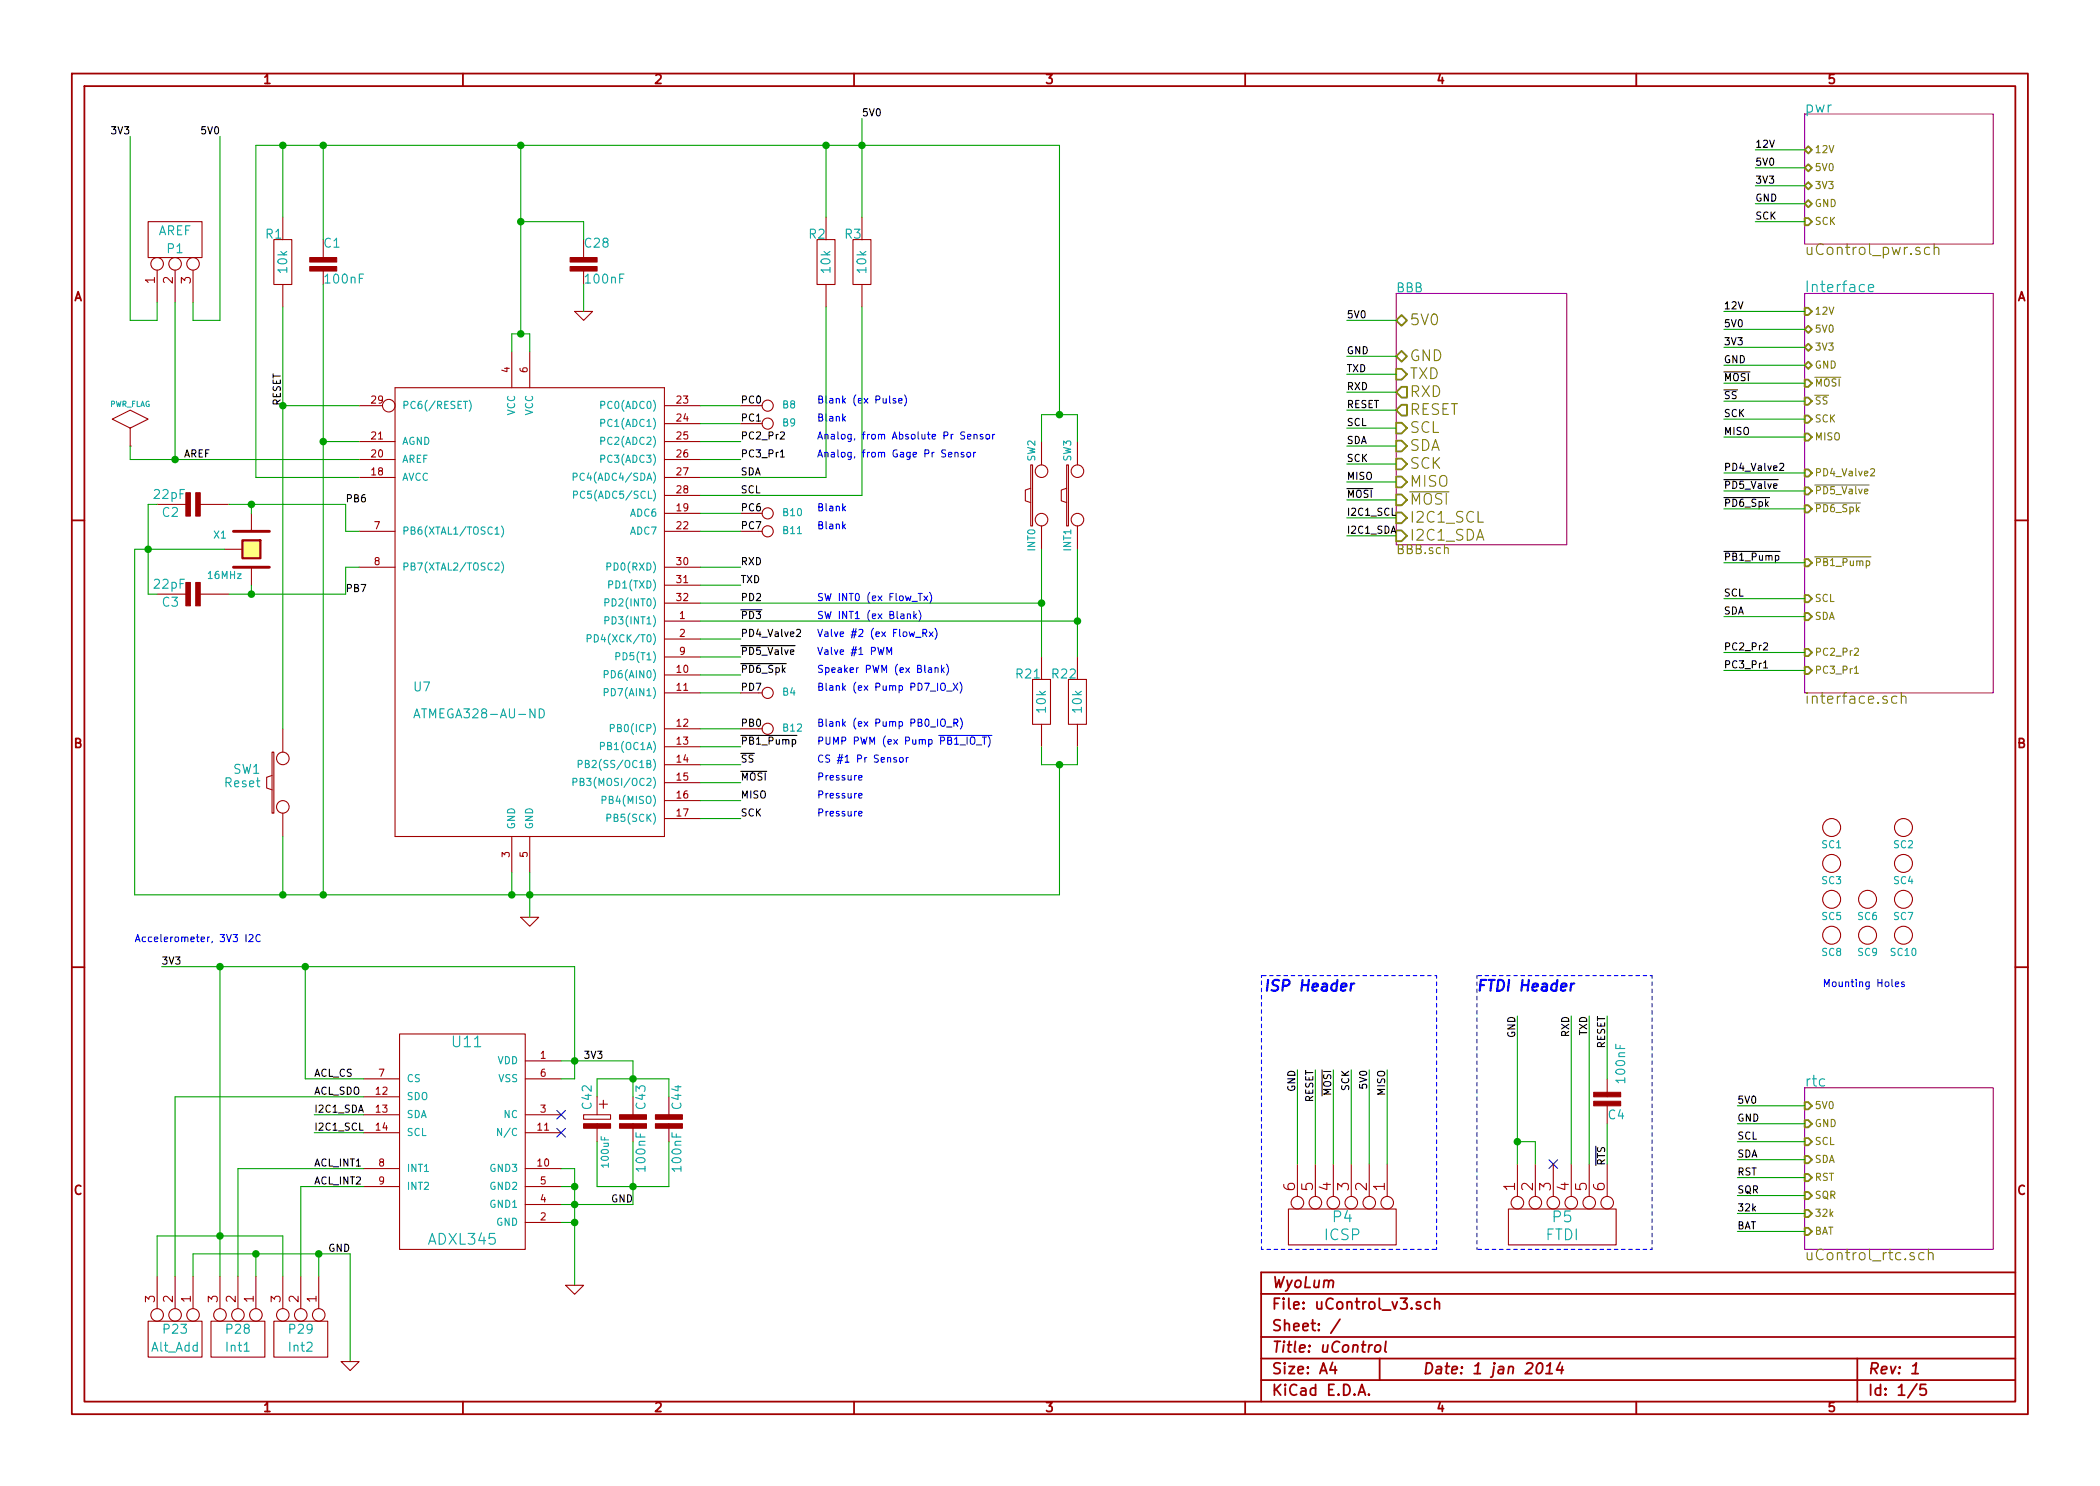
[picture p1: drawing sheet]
<svg xmlns="http://www.w3.org/2000/svg" width="297mm" height="210mm" viewBox="0 0 297 210" stroke-linecap="round" stroke-linejoin="round" font-family="sans-serif">
<defs><g id="words">
<g font-size="2.1" fill="#00a0a0">
<text x="255.3" y="16">pwr</text>
<text x="255.3" y="41.4">Interface</text>
<text x="64.1" y="148.3">U11</text>
<text x="255.3" y="153.8">rtc</text>
<text x="188.6" y="173">P4</text>
<text x="219.7" y="173">P5</text>
<text x="60.8" y="176.2">ADXL345</text>
<text x="187.4" y="175.6">ICSP</text>
<text x="218.6" y="175.6">FTDI</text>
</g>
<g font-size="2.1" fill="#808000">
<text x="255.3" y="36.2">uControl_pwr.sch</text>
<text x="199.4" y="46.1">5V0</text>
<text x="199.4" y="51.2">GND</text>
<text x="199.4" y="53.7">TXD</text>
<text x="199.4" y="58.8">RESET</text>
<text x="199.4" y="56.3">RXD</text>
<text x="199.4" y="61.3">SCL</text>
<text x="199.4" y="63.9">SDA</text>
<text x="199.4" y="66.4">SCK</text>
<text x="199.4" y="69">MISO</text>
<text x="199.4" y="71.5">MOSI</text>
<text x="199.4" y="74">I2C1_SCL</text>
<text x="199.4" y="76.6">I2C1_SDA</text>
<text x="255.3" y="99.7">interface.sch</text>
<text x="255.3" y="178.4">uControl_rtc.sch</text>
</g>
<g font-size="2.1" fill="#00f">
<text x="180.6" y="140.3">ISP Header</text>
<text x="210.4" y="140.3">FTDI Header</text>
</g>
<g font-size="2.1" fill="#a00000">
<text x="84.7" y="157">+</text>
<text x="183.3" y="168.5" transform="rotate(-90 183.3 168.5)">6</text>
<text x="185.8" y="168.5" transform="rotate(-90 185.8 168.5)">5</text>
<text x="188.3" y="168.5" transform="rotate(-90 188.3 168.5)">4</text>
<text x="190.9" y="168.5" transform="rotate(-90 190.9 168.5)">3</text>
<text x="193.4" y="168.5" transform="rotate(-90 193.4 168.5)">2</text>
<text x="196" y="168.5" transform="rotate(-90 196 168.5)">1</text>
<text x="214.4" y="168.5" transform="rotate(-90 214.4 168.5)">1</text>
<text x="216.9" y="168.5" transform="rotate(-90 216.9 168.5)">2</text>
<text x="219.5" y="168.5" transform="rotate(-90 219.5 168.5)">3</text>
<text x="222" y="168.5" transform="rotate(-90 222 168.5)">4</text>
<text x="224.5" y="168.5" transform="rotate(-90 224.5 168.5)">5</text>
<text x="227.1" y="168.5" transform="rotate(-90 227.1 168.5)">6</text>
<text x="179.9" y="185.4">File: uControl_v3.sch</text>
<text x="179.9" y="182.3">WyoLum</text>
<text x="179.9" y="191.5">Title: uControl</text>
<text x="179.9" y="188.4">Sheet: /</text>
<text x="179.9" y="197.6">KiCad E.D.A.</text>
<text x="179.9" y="194.5">Size: A4</text>
<text x="201.2" y="194.5">Date: 1 jan 2014</text>
<text x="264.2" y="194.5">Rev: 1</text>
<text x="264.2" y="197.6">Id: 1/5</text>
</g>
<g font-size="1.8" fill="#a00000">
<text x="37.3" y="11.9">1</text>
<text x="92.7" y="11.9">2</text>
<text x="148" y="11.9">3</text>
<text x="203.3" y="11.9">4</text>
<text x="258.6" y="11.9">5</text>
<text x="22" y="40.1" transform="rotate(-90 22 40.1)">1</text>
<text x="24.5" y="40.1" transform="rotate(-90 24.5 40.1)">2</text>
<text x="27.1" y="40.1" transform="rotate(-90 27.1 40.1)">3</text>
<text x="10.4" y="42.7">A</text>
<text x="285.3" y="42.7">A</text>
<text x="10.4" y="105.9">B</text>
<text x="285.3" y="105.9">B</text>
<text x="10.4" y="169.1">C</text>
<text x="285.3" y="169.1">C</text>
<text x="22" y="184.2" transform="rotate(-90 22 184.2)">3</text>
<text x="24.5" y="184.2" transform="rotate(-90 24.5 184.2)">2</text>
<text x="27.1" y="184.2" transform="rotate(-90 27.1 184.2)">1</text>
<text x="30.9" y="184.2" transform="rotate(-90 30.9 184.2)">3</text>
<text x="33.4" y="184.2" transform="rotate(-90 33.4 184.2)">2</text>
<text x="35.9" y="184.2" transform="rotate(-90 35.9 184.2)">1</text>
<text x="39.8" y="184.2" transform="rotate(-90 39.8 184.2)">3</text>
<text x="42.3" y="184.2" transform="rotate(-90 42.3 184.2)">2</text>
<text x="44.8" y="184.2" transform="rotate(-90 44.8 184.2)">1</text>
<text x="37.3" y="199.8">1</text>
<text x="92.7" y="199.8">2</text>
<text x="148" y="199.8">3</text>
<text x="203.3" y="199.8">4</text>
<text x="258.6" y="199.8">5</text>
</g>
<g font-size="1.8" fill="#00a0a0">
<text x="22.3" y="33.3">AREF</text>
<text x="23.7" y="35.9">P1</text>
<text x="37.6" y="33.8">R1</text>
<text x="45.8" y="35.1">C1</text>
<text x="82.8" y="35.1">C28</text>
<text x="114.5" y="33.8">R2</text>
<text x="119.5" y="33.8">R3</text>
<text x="40.7" y="38.6" transform="rotate(-90 40.7 38.6)">10k</text>
<text x="46.1" y="40.2">100nF</text>
<text x="83" y="40.2">100nF</text>
<text x="117.5" y="38.6" transform="rotate(-90 117.5 38.6)">10k</text>
<text x="122.6" y="38.6" transform="rotate(-90 122.6 38.6)">10k</text>
<text x="197.5" y="41.4">BBB</text>
<text x="21.9" y="70.7">22pF</text>
<text x="23" y="73.2">C2</text>
<text x="21.9" y="83.4">22pF</text>
<text x="23" y="85.9">C3</text>
<text x="58.6" y="97.9">U7</text>
<text x="59.4" y="101.7">ATMEGA328-AU-ND</text>
<text x="143.8" y="96.1">R21</text>
<text x="148" y="100.8" transform="rotate(-90 148 100.8)">10k</text>
<text x="148.9" y="96.1">R22</text>
<text x="153.1" y="100.8" transform="rotate(-90 153.1 100.8)">10k</text>
<text x="31.9" y="111.4">Reset</text>
<text x="33" y="109.5">SW1</text>
<text x="229.9" y="153.1" transform="rotate(-90 229.9 153.1)">100nF</text>
<text x="83.7" y="156.9" transform="rotate(-90 83.7 156.9)">C42</text>
<text x="91.4" y="156.9" transform="rotate(-90 91.4 156.9)">C43</text>
<text x="96.4" y="156.9" transform="rotate(-90 96.4 156.9)">C44</text>
<text x="227.5" y="158.4">C4</text>
<text x="91.4" y="165.6" transform="rotate(-90 91.4 165.6)">100nF</text>
<text x="96.4" y="165.6" transform="rotate(-90 96.4 165.6)">100nF</text>
<text x="21.4" y="191.3">Alt_Add</text>
<text x="23.2" y="188.8">P23</text>
<text x="32.1" y="188.8">P28</text>
<text x="32.1" y="191.3">Int1</text>
<text x="41" y="188.8">P29</text>
<text x="41" y="191.3">Int2</text>
</g>
<text font-size="1.8" fill="#808000" x="197.5" y="78.5">BBB.sch</text>
<g font-size="1.4">
<text x="121.9" y="16.5">5V0</text>
<text x="15.9" y="19">3V3</text>
<text x="28.6" y="19">5V0</text>
<text x="248.3" y="20.9">12V</text>
<text x="248.3" y="23.5">5V0</text>
<text x="248.3" y="28.6">GND</text>
<text x="248.3" y="26">3V3</text>
<text x="248.3" y="31.1">SCK</text>
<text x="190.5" y="45.1">5V0</text>
<text x="243.8" y="43.8">12V</text>
<text x="243.8" y="46.3">5V0</text>
<text x="190.5" y="52.7">TXD</text>
<text x="190.5" y="50.2">GND</text>
<text x="243.8" y="48.9">3V3</text>
<text x="243.8" y="54">MOSI</text>
<text x="243.8" y="51.4">GND</text>
<text x="39.8" y="57.4" transform="rotate(-90 39.8 57.4)">RESET</text>
<text x="104.8" y="59.7">PC1</text>
<text x="190.5" y="57.8">RESET</text>
<text x="190.5" y="55.2">RXD</text>
<text x="243.8" y="56.5">SS</text>
<text x="243.8" y="59">SCK</text>
<text x="26" y="64.8">AREF</text>
<text x="104.8" y="62.2">PC2_Pr2</text>
<text x="104.8" y="64.8">PC3_Pr1</text>
<text x="190.5" y="62.9">SDA</text>
<text x="190.5" y="65.4">SCK</text>
<text x="190.5" y="60.3">SCL</text>
<text x="243.8" y="61.6">MISO</text>
<text x="48.9" y="71.1">PB6</text>
<text x="104.8" y="67.3">SDA</text>
<text x="104.8" y="69.8">SCL</text>
<text x="190.5" y="67.9">MISO</text>
<text x="190.5" y="70.5">MOSI</text>
<text x="243.8" y="71.7">PD6_Spk</text>
<text x="243.8" y="66.7">PD4_Valve2</text>
<text x="243.8" y="69.2">PD5_Valve</text>
<text x="104.8" y="72.4">PC6</text>
<text x="104.8" y="74.9">PC7</text>
<text x="190.5" y="73">I2C1_SCL</text>
<text x="190.5" y="75.6">I2C1_SDA</text>
<text x="48.9" y="83.8">PB7</text>
<text x="104.8" y="80">RXD</text>
<text x="104.8" y="82.5">TXD</text>
<text x="243.8" y="79.4">PB1_Pump</text>
<text x="104.8" y="87.6">PD3</text>
<text x="104.8" y="85.1">PD2</text>
<text x="243.8" y="87">SDA</text>
<text x="243.8" y="84.4">SCL</text>
<text x="104.8" y="92.7">PD5_Valve</text>
<text x="104.8" y="95.2">PD6_Spk</text>
<text x="104.8" y="90.2">PD4_Valve2</text>
<text x="243.8" y="92.1">PC2_Pr2</text>
<text x="243.8" y="94.6">PC3_Pr1</text>
<text x="104.8" y="105.4">PB1_Pump</text>
<text x="104.8" y="107.9">SS</text>
<text x="104.8" y="110.5">MOSI</text>
<text x="104.8" y="113">MISO</text>
<text x="104.8" y="115.6">SCK</text>
<text x="22.9" y="136.5">3V3</text>
<text x="82.5" y="149.9">3V3</text>
<text x="214.4" y="146.9" transform="rotate(-90 214.4 146.9)">GND</text>
<text x="222" y="146.8" transform="rotate(-90 222 146.8)">RXD</text>
<text x="224.5" y="146.6" transform="rotate(-90 224.5 146.6)">TXD</text>
<text x="227.1" y="148.5" transform="rotate(-90 227.1 148.5)">RESET</text>
<text x="44.4" y="154.9">ACL_SDO</text>
<text x="44.4" y="152.4">ACL_CS</text>
<text x="183.3" y="154.5" transform="rotate(-90 183.3 154.5)">GND</text>
<text x="188.3" y="155" transform="rotate(-90 188.3 155)">MOSI</text>
<text x="190.9" y="154.4" transform="rotate(-90 190.9 154.4)">SCK</text>
<text x="193.4" y="153.9" transform="rotate(-90 193.4 153.9)">5V0</text>
<text x="196" y="155" transform="rotate(-90 196 155)">MISO</text>
<text x="44.4" y="160">I2C1_SCL</text>
<text x="44.4" y="157.5">I2C1_SDA</text>
<text x="185.8" y="156.1" transform="rotate(-90 185.8 156.1)">RESET</text>
<text x="245.7" y="158.7">GND</text>
<text x="245.7" y="161.3">SCL</text>
<text x="245.7" y="156.2">5V0</text>
<text x="44.4" y="165.1">ACL_INT1</text>
<text x="44.4" y="167.6">ACL_INT2</text>
<text x="227.1" y="165" transform="rotate(-90 227.1 165)">RTS</text>
<text x="245.7" y="166.4">RST</text>
<text x="245.7" y="163.8">SDA</text>
<text x="86.4" y="170.2">GND</text>
<text x="245.7" y="174">BAT</text>
<text x="245.7" y="171.4">32k</text>
<text x="245.7" y="168.9">SQR</text>
<text x="46.4" y="177.2">GND</text>
</g>
<g font-size="1.4" fill="#808000">
<text x="256.7" y="21.7">12V</text>
<text x="256.7" y="29.3">GND</text>
<text x="256.7" y="26.8">3V3</text>
<text x="256.7" y="24.3">5V0</text>
<text x="256.7" y="31.9">SCK</text>
<text x="256.7" y="44.6">12V</text>
<text x="256.7" y="47.1">5V0</text>
<text x="256.7" y="52.2">GND</text>
<text x="256.7" y="49.7">3V3</text>
<text x="256.7" y="59.8">SCK</text>
<text x="256.7" y="54.7">MOSI</text>
<text x="256.7" y="57.3">SS</text>
<text x="256.7" y="62.4">MISO</text>
<text x="256.7" y="70">PD5_Valve</text>
<text x="256.7" y="67.4">PD4_Valve2</text>
<text x="256.7" y="72.5">PD6_Spk</text>
<text x="256.7" y="80.1">PB1_Pump</text>
<text x="256.7" y="85.2">SCL</text>
<text x="256.7" y="87.8">SDA</text>
<text x="256.7" y="95.4">PC3_Pr1</text>
<text x="256.7" y="92.8">PC2_Pr2</text>
<text x="256.7" y="159.5">GND</text>
<text x="256.7" y="157">5V0</text>
<text x="256.7" y="164.6">SDA</text>
<text x="256.7" y="162">SCL</text>
<text x="256.7" y="167.1">RST</text>
<text x="256.7" y="172.2">32k</text>
<text x="256.7" y="169.7">SQR</text>
<text x="256.7" y="174.7">BAT</text>
</g>
<g font-size="1.4" fill="#a00000">
<text x="72.1" y="52.7" transform="rotate(-90 72.1 52.7)">4</text>
<text x="74.7" y="52.7" transform="rotate(-90 74.7 52.7)">6</text>
<text x="52.6" y="57.1">29</text>
<text x="95.7" y="57.1">23</text>
<text x="95.7" y="59.7">24</text>
<text x="104.8" y="57.1">PC0</text>
<text x="52.6" y="64.8">20</text>
<text x="52.6" y="62.2">21</text>
<text x="95.7" y="62.2">25</text>
<text x="95.7" y="64.8">26</text>
<text x="52.6" y="67.3">18</text>
<text x="95.7" y="67.3">27</text>
<text x="95.7" y="69.8">28</text>
<text x="53" y="74.9">7</text>
<text x="95.7" y="74.9">22</text>
<text x="95.7" y="72.4">19</text>
<text x="53" y="80">8</text>
<text x="95.7" y="80">30</text>
<text x="95.7" y="82.5">31</text>
<text x="95.7" y="85.1">32</text>
<text x="96.1" y="87.6">1</text>
<text x="95.7" y="95.2">10</text>
<text x="96.1" y="90.2">2</text>
<text x="96.1" y="92.7">9</text>
<text x="95.7" y="97.8">11</text>
<text x="104.8" y="97.8">PD7</text>
<text x="95.7" y="102.9">12</text>
<text x="95.7" y="105.4">13</text>
<text x="95.7" y="107.9">14</text>
<text x="104.8" y="102.9">PB0</text>
<text x="95.7" y="110.5">15</text>
<text x="95.7" y="113">16</text>
<text x="95.7" y="115.6">17</text>
<text x="72.1" y="121.3" transform="rotate(-90 72.1 121.3)">3</text>
<text x="74.7" y="121.3" transform="rotate(-90 74.7 121.3)">5</text>
<text x="76.5" y="149.9">1</text>
<text x="53.2" y="154.9">12</text>
<text x="53.6" y="152.4">7</text>
<text x="76.5" y="152.4">6</text>
<text x="53.2" y="157.5">13</text>
<text x="53.2" y="160">14</text>
<text x="76" y="160">11</text>
<text x="76.5" y="157.5">3</text>
<text x="53.6" y="165.1">8</text>
<text x="53.6" y="167.6">9</text>
<text x="76" y="165.1">10</text>
<text x="76.5" y="167.6">5</text>
<text x="76.5" y="172.7">2</text>
<text x="76.5" y="170.2">4</text>
</g>
<g font-size="1.4" fill="#00a0a0">
<text x="56.9" y="57.9">PC6(/RESET)</text>
<text x="72.9" y="58.9" transform="rotate(-90 72.9 58.9)">VCC</text>
<text x="75.4" y="58.9" transform="rotate(-90 75.4 58.9)">VCC</text>
<text x="85.4" y="57.9">PC0(ADC0)</text>
<text x="110.7" y="57.8">B8</text>
<text x="56.9" y="65.5">AREF</text>
<text x="56.9" y="63">AGND</text>
<text x="85.4" y="60.4">PC1(ADC1)</text>
<text x="85.4" y="63">PC2(ADC2)</text>
<text x="85.4" y="65.5">PC3(ADC3)</text>
<text x="110.7" y="60.4">B9</text>
<text x="146.5" y="65.3" transform="rotate(-90 146.5 65.3)">SW2</text>
<text x="151.6" y="65.3" transform="rotate(-90 151.6 65.3)">SW3</text>
<text x="56.9" y="68.1">AVCC</text>
<text x="82" y="68.1">PC4(ADC4/SDA)</text>
<text x="82.2" y="70.6">PC5(ADC5/SCL)</text>
<text x="30.3" y="76.2">X1</text>
<text x="56.9" y="75.7">PB6(XTAL1/TOSC1)</text>
<text x="89.1" y="75.7">ADC7</text>
<text x="89.1" y="73.1">ADC6</text>
<text x="110.8" y="73.1">B10</text>
<text x="110.8" y="75.6">B11</text>
<text x="146.5" y="77.9" transform="rotate(-90 146.5 77.9)">INT0</text>
<text x="151.6" y="77.9" transform="rotate(-90 151.6 77.9)">INT1</text>
<text x="29.5" y="82">16MHz</text>
<text x="56.9" y="80.8">PB7(XTAL2/TOSC2)</text>
<text x="86.3" y="80.8">PD0(RXD)</text>
<text x="86.4" y="83.3">PD1(TXD)</text>
<text x="86.2" y="88.4">PD3(INT1)</text>
<text x="86.2" y="85.8">PD2(INT0)</text>
<text x="84.2" y="90.9">PD4(XCK/T0)</text>
<text x="87.6" y="93.5">PD5(T1)</text>
<text x="86.1" y="96">PD6(AIN0)</text>
<text x="86.1" y="98.5">PD7(AIN1)</text>
<text x="110.7" y="98.5">B4</text>
<text x="85.3" y="106.2">PB1(OC1A)</text>
<text x="86.9" y="103.6">PB0(ICP)</text>
<text x="110.8" y="103.6">B12</text>
<text x="82.3" y="111.2">PB3(MOSI/OC2)</text>
<text x="83.1" y="108.7">PB2(SS/OC1B)</text>
<text x="85.6" y="113.8">PB4(MISO)</text>
<text x="72.9" y="117.3" transform="rotate(-90 72.9 117.3)">GND</text>
<text x="75.4" y="117.3" transform="rotate(-90 75.4 117.3)">GND</text>
<text x="86.3" y="116.3">PB5(SCK)</text>
<text x="257.7" y="120.1">SC1</text>
<text x="257.7" y="125.1">SC3</text>
<text x="267.9" y="120.1">SC2</text>
<text x="267.9" y="125.1">SC4</text>
<text x="257.7" y="130.2">SC5</text>
<text x="262.8" y="130.2">SC6</text>
<text x="267.9" y="130.2">SC7</text>
<text x="257.7" y="135.3">SC8</text>
<text x="262.8" y="135.3">SC9</text>
<text x="267.5" y="135.3">SC10</text>
<text x="57.5" y="153.2">CS</text>
<text x="57.5" y="155.7">SDO</text>
<text x="70.3" y="150.6">VDD</text>
<text x="70.5" y="153.2">VSS</text>
<text x="57.5" y="158.2">SDA</text>
<text x="57.5" y="160.8">SCL</text>
<text x="70.8" y="160.8">N/C</text>
<text x="71.2" y="158.2">NC</text>
<text x="57.5" y="165.9">INT1</text>
<text x="69.3" y="165.9">GND3</text>
<text x="86.2" y="165" transform="rotate(-90 86.2 165)">100uF</text>
<text x="57.5" y="168.4">INT2</text>
<text x="69.3" y="170.9">GND1</text>
<text x="69.3" y="168.4">GND2</text>
<text x="70.1" y="173.5">GND</text>
</g>
<g font-size="1.4" fill="#00f">
<text x="115.6" y="57.1">Blank (ex Pulse)</text>
<text x="115.6" y="59.7">Blank</text>
<text x="115.6" y="62.2">Analog, from Absolute Pr Sensor</text>
<text x="115.6" y="64.8">Analog, from Gage Pr Sensor</text>
<text x="115.6" y="72.4">Blank</text>
<text x="115.6" y="74.9">Blank</text>
<text x="115.6" y="87.6">SW INT1 (ex Blank)</text>
<text x="115.6" y="85.1">SW INT0 (ex Flow_Tx)</text>
<text x="115.6" y="95.2">Speaker PWM (ex Blank)</text>
<text x="115.6" y="92.7">Valve #1 PWM</text>
<text x="115.6" y="90.2">Valve #2 (ex Flow_Rx)</text>
<text x="115.6" y="97.8">Blank (ex Pump PD7_IO_X)</text>
<text x="115.6" y="107.9">CS #1 Pr Sensor</text>
<text x="115.6" y="105.4">PUMP PWM (ex Pump PB1_IO_T)</text>
<text x="115.6" y="102.9">Blank (ex Pump PB0_IO_R)</text>
<text x="115.6" y="113">Pressure</text>
<text x="115.6" y="110.5">Pressure</text>
<text x="115.6" y="115.6">Pressure</text>
<text x="19" y="133.3">Accelerometer, 3V3 I2C</text>
<text x="257.8" y="139.7">Mounting Holes</text>
</g>
<text font-size="1.1" fill="#00a0a0" x="15.4" y="57.6">PWR_FLAG</text>
</g></defs>
<g fill="none" stroke="#a00000" stroke-width=".25">
<path d="M10.2 10.4h276.6v189.7h-276.6zM11.9 12.2h273.2v186.1h-273.2zM65.5 10.4v1.8M120.8 10.4v1.8M176.1 10.4v1.8M231.4 10.4v1.8M10.2 73.6h1.7M285.1 73.6h1.7M10.2 136.8h1.7M285.1 136.8h1.7M65.5 198.3v1.8M120.8 198.3v1.8"/>
<path d="M176.1 198.3v1.8M178.4 183.1h106.7M178.4 189.2h106.7M178.4 195.3h106.7M178.4 192.2h106.7M188.5 192.8l-.4 1h1M188.8 193.3v1.1M189.5 186.7l-1.3 1.9M192.1 197.4l.5-1.5 .5 1.5M192.3 197h.7M193.6 197.3h.1l-.1 .1-.1-.1h.1v.1M194.1 190.3l-.3 .1-.2 .2"/>
<path d="M194.7 190.4a.38 .38 0 0 1 .6 .2l-.2 .6a.41 .41 0 0 1-.7-.2l.1-.4zM195.1 192.2v3.1M196 189.8l-.1 1.3 .2 .2M200.9 184.3l-.3-.1-.3 .2 .1 .2 .5 .2 .1 .1-.1 .2-.1 .1-.5-.1M202.3 184.3a.48 .48 0 0 0-.6 0l-.1 .6a.48 .48 0 0 0 .7 .2M202.9 184.3a.38 .38 0 0 1 .7 .1v.8M202.9 183.7v1.5M217.6 193a.35 .35 0 0 1 .3-.2 .35 .35 0 0 1 .3 .3 .87 .87 0 0 1-.6 1.3l-.2-.1a1.14 1.14 0 0 1 .2-1.3zM218.7 194.4h.9M218.8 193.3l.5-.5-.2 1.6M220.7 192.8l-.5 1h.9M221 193.3l-.1 1.1"/>
<path d="M231.4 198.3v1.8M262.7 192.2v6.1M270.4 194.4h.9M270.6 193.3l.5-.5-.2 1.6M271.1 195.8l-1.3 2M272.4 195.9h-.7l-.1 .7 .2-.1h.5l.2 .3-.1 .5a.62 .62 0 0 1-.8 0M285.1 180h-106.7v18.3"/>
</g>
<g fill="none" stroke="#a00000" stroke-width=".15">
<path d="M21 31.4h7.6v5h-7.6zM22.2 38.2v4.6M24.8 38.2v4.6M27.3 38.2v4.6M38.7 33.9h2.6v6.4h-2.6zM40 30.7v3.2M45.7 33.9v2.5M45.7 37.7v2.6M82.5 33.9v2.5M82.5 37.7v2.6M115.6 33.9h2.5v6.4h-2.5zM116.8 30.7v3.2"/>
<path d="M120.6 33.9h2.6v6.4h-2.6zM121.9 30.7v3.2M15.9 59.3l2.5-1.3 2.6 1.3-2.6 1.3zM40 40.3v3.1M50.8 57.4h3.3M55.9 54.9h38.1v63.5h-38.1zM72.4 49.8v5.1M74.9 49.8v5.1M81.3 44.1h2.5l-1.3 1.2zM94 57.4h5.1M94 59.9h5.1M104.8 57.4h2.5"/>
<path d="M104.8 59.9h3M116.8 40.3v3.1M121.9 40.3v3.1M18.4 63.1h.1M18.4 60.6v2.5M22.2 71.4h4.3M28.1 71.4h4.3M31.7 77.7h2.6M35.6 72.6v2.6M50.8 75.2h5.1M50.8 65h5.1M50.8 62.5h5.1"/>
<path d="M50.8 67.6h5.1M94 75.2h5.1M94 65h5.1M94 62.5h5.1M94 67.6h5.1M94 70.1h5.1M94 72.6h5.1M104.8 75.2h2.5M104.8 72.6h2.5M145.8 65.8h.2v8.6h-.2zM145.8 69.1l-.8 .2v1.6l.8 .2M147.3 62.5v3.3"/>
<path d="M147.3 74.4v3.3M150.9 65.8h.2v8.6h-.2zM150.9 69.1l-.8 .2v1.6l.8 .2M152.4 62.5v3.3M152.4 74.4v3.3M22.2 84.1h4.3M28.1 84.1h4.3M35.6 80.3v2.5M50.8 80.3h5.1M94 87.9h5.1M94 90.4h5.1M94 80.3h5.1"/>
<path d="M94 93h5.1M94 95.5h5.1M94 98h5.1M94 82.8h5.1M94 85.3h5.1M104.8 98h2.5M146 96.1h2.6v6.4h-2.6zM147.3 93v3.1M151.1 96.1h2.6v6.4h-2.6zM152.4 93v3.1M38.5 106.4h.2v8.7h-.2zM38.5 109.7l-.8 .3v1.5l.8 .3"/>
<path d="M40 103.1v3.3M40 115.1v3.3M72.4 118.4v5M74.9 118.4v5M94 103.1h5.1M94 105.7h5.1M94 108.2h5.1M94 110.7h5.1M94 113.3h5.1M94 115.8h5.1M104.8 103.1h2.5M147.3 102.5v3.2"/>
<path d="M152.4 102.5v3.2M73.7 129.8h2.5l-1.3 1.3zM51.4 157.7h5.1M51.4 152.6h5.1M51.4 155.2h5.1M56.5 146.3h17.8v30.5h-17.8zM74.3 150.1h5.1M74.3 157.7h5.1M74.3 152.6h5.1M82.5 157.7h3.9v.7h-3.9zM84.5 155.2v2.5M84.5 159v2.5"/>
<path d="M85.1 159.6h.1M89.5 155.2v2.5M89.5 159v2.5M94.6 155.2v2.5M94.6 159v2.5M227.3 152.6v2.6M227.3 156.5v2.5M51.4 167.9h5.1M51.4 165.3h5.1M51.4 160.3h5.1M74.3 173h5.1M74.3 170.4h5.1"/>
<path d="M74.3 167.9h5.1M74.3 165.3h5.1M74.3 160.3h5.1M182.2 171.1h15.3v5h-15.3zM183.5 164.7v4.6M186.1 164.7v4.6M188.6 164.7v4.6M191.1 164.7v4.6M193.7 164.7v4.6M196.2 164.7v4.6M213.4 171.1h15.2v5h-15.2zM214.6 164.7v4.6"/>
<path d="M217.2 164.7v4.6M219.7 164.7v4.6M222.2 164.7v4.6M224.8 164.7v4.6M227.3 164.7v4.6M21 186.9h7.6v5.1h-7.6zM22.2 180.6v4.6M24.8 180.6v4.6M27.3 180.6v4.6M29.8 186.9h7.7v5.1h-7.7zM31.1 180.6v4.6M33.7 180.6v4.6"/>
<path d="M36.2 180.6v4.6M38.7 186.9h7.7v5.1h-7.7zM40 180.6v4.6M42.5 180.6v4.6M45.1 180.6v4.6M48.3 192.7h2.5l-1.3 1.2zM80 181.9h2.5l-1.2 1.2z"/>
<circle cx="22.2" cy="37.3" r=".89"/>
<circle cx="24.8" cy="37.3" r=".89"/>
<circle cx="27.3" cy="37.3" r=".89"/>
<circle cx="55" cy="57.4" r=".89"/>
<circle cx="108.6" cy="57.4" r=".79"/>
<circle cx="108.6" cy="59.9" r=".79"/>
<circle cx="108.6" cy="72.6" r=".79"/>
<circle cx="108.6" cy="75.2" r=".79"/>
<circle cx="147.3" cy="73.5" r=".89"/>
<circle cx="147.3" cy="66.7" r=".89"/>
<circle cx="152.4" cy="73.5" r=".89"/>
<circle cx="152.4" cy="66.7" r=".89"/>
<circle cx="108.6" cy="98" r=".79"/>
<circle cx="40" cy="107.3" r=".89"/>
<circle cx="40" cy="114.2" r=".89"/>
<circle cx="108.6" cy="103.1" r=".79"/>
<circle cx="259.1" cy="117.1" r="1.27"/>
<circle cx="269.2" cy="117.1" r="1.27"/>
<circle cx="259.1" cy="122.2" r="1.27"/>
<circle cx="259.1" cy="127.2" r="1.27"/>
<circle cx="259.1" cy="132.3" r="1.27"/>
<circle cx="264.2" cy="127.2" r="1.27"/>
<circle cx="264.2" cy="132.3" r="1.27"/>
<circle cx="269.2" cy="122.2" r="1.27"/>
<circle cx="269.2" cy="127.2" r="1.27"/>
<circle cx="269.2" cy="132.3" r="1.27"/>
<circle cx="183.5" cy="170.2" r=".89"/>
<circle cx="186.1" cy="170.2" r=".89"/>
<circle cx="188.6" cy="170.2" r=".89"/>
<circle cx="191.1" cy="170.2" r=".89"/>
<circle cx="193.7" cy="170.2" r=".89"/>
<circle cx="196.2" cy="170.2" r=".89"/>
<circle cx="214.6" cy="170.2" r=".89"/>
<circle cx="217.2" cy="170.2" r=".89"/>
<circle cx="219.7" cy="170.2" r=".89"/>
<circle cx="222.2" cy="170.2" r=".89"/>
<circle cx="224.8" cy="170.2" r=".89"/>
<circle cx="227.3" cy="170.2" r=".89"/>
<circle cx="22.2" cy="186" r=".89"/>
<circle cx="24.8" cy="186" r=".89"/>
<circle cx="27.3" cy="186" r=".89"/>
<circle cx="31.1" cy="186" r=".89"/>
<circle cx="33.7" cy="186" r=".89"/>
<circle cx="36.2" cy="186" r=".89"/>
<circle cx="40" cy="186" r=".89"/>
<circle cx="42.5" cy="186" r=".89"/>
<circle cx="45.1" cy="186" r=".89"/>
</g>
<path d="M33 75.2h5.1M33 80.3h5.1" fill="none" stroke="#a00000" stroke-width=".41"/>
<path d="M34.3 76.4h2.5v2.6h-2.5z" fill="#ffff80" stroke="#ffff80" stroke-width=".25"/>
<path d="M34.3 76.4h2.5v2.6h-2.5z" fill="none" stroke="#a00000" stroke-width=".3"/>
<g fill="#a00000" stroke="#a00000" stroke-width=".15">
<path d="M26.3 82.4h.6v3.3h-.6z"/>
<path d="M27.7 82.4h.6v3.3h-.6z"/>
<path d="M26.3 69.7h.6v3.3h-.6z"/>
<path d="M27.7 69.7h.6v3.3h-.6z"/>
<path d="M225.4 154.6h3.8v.6h-3.8z"/>
<path d="M225.4 155.8h3.8v.7h-3.8z"/>
<path d="M43.8 37.7h3.8v.6h-3.8z"/>
<path d="M43.8 36.4h3.8v.7h-3.8z"/>
<path d="M80.6 37.7h3.9v.6h-3.9z"/>
<path d="M80.6 36.4h3.9v.7h-3.9z"/>
<path d="M87.6 159h3.8v.6h-3.8z"/>
<path d="M87.6 157.7h3.8v.7h-3.8z"/>
<path d="M92.7 159h3.8v.6h-3.8z"/>
<path d="M92.7 157.7h3.8v.7h-3.8z"/>
<path d="M82.5 159h3.9v.6h-3.9z"/>
</g>
<g fill="none" stroke="#00f" stroke-width=".15">
<path d="M126.7 56.4h-.3l-.1 .1 .1 .2 .3 .1v.2h-.4M127.1 56.7l.5-.1v-.2h-.3l-.2 .1 .1 .5h.4M127.9 55.9a1.2 1.2 0 0 1 0 1.5M134.2 64.3l.4-.1v-.2h-.3l-.1 .1v.5h.4M135.1 64.1l.4-.1v.7M135.1 64v.7M136.3 64h-.2l-.2 .1 .1 .2 .3 .1v.2h-.4M136.8 64h.4l.1 .2v.3l-.2 .2-.3-.1v-.1zM136.9 61.8l.4-.1v-.2h-.3l-.1 .1v.5h.4M137.7 64v.7M137.8 61.5h.4v.6M137.8 61.5v.6"/>
<path d="M138 64h-.2l-.1 .2M139 61.5h-.2l-.2 .1 .2 .2h.2v.3h-.4M139.5 61.5h.4l.1 .1v.3l-.2 .2h-.3l-.1-.2zM140.4 61.5v.6M140.7 61.5h-.2l-.1 .1M125.5 92.6v-1l.3 .7 .3-.7v1M128.3 86.9h.4l.1 .6M129.3 86.5v1M129.3 87.1l.3 .4M129.5 90.2h.8M129.6 86.9l-.3 .3M129.9 84h.6"/>
<path d="M130 86.4a1.2 1.2 0 0 1 0 1.5M130.5 89.6l.5-.1 .1-.1-.1-.3-.5-.1v1.1M130.7 84.3l.5 .7M130.8 89.6l.3 .5M131.2 84.3l-.5 .7M131.4 89.4l.6 .7M131.5 83.8a1.2 1.2 0 0 1 0 1.6M132 89.4l-.6 .7M132.3 94.6l.3-.1 .1 .6M132.3 88.9a1.2 1.2 0 0 1 0 1.5M132.3 94.5v.6M133.2 96.7h.3l.2 .1a.68 .68 0 0 1-.2 .9l-.3-.1a.78 .78 0 0 1 0-.9z"/>
<path d="M133.2 94.1v1M133.2 94.8l.4 .3M133.6 94.5l-.4 .4M133.9 94a1.2 1.2 0 0 1 0 1.5M133.9 97.8h.8M134.8 96.7l.7 1M135.5 96.7l-.7 1M135.8 96.5a1.2 1.2 0 0 1 0 1.6M121.5 115.1l.4-.1v-.2h-.3l-.1 .1v.5h.4M121.5 112.6l.4-.1v-.2h-.3l-.1 .1v.5h.4M121.5 110.1l.4-.1v-.3h-.3l-.1 .1v.5h.4M126.8 107.2h-.3l-.1 .1 .1 .2 .3 .1v.2h-.4"/>
<path d="M127.3 107.2h.4l.1 .2v.3l-.2 .1h-.3l-.1-.1zM128.2 107.2v.6M128.5 107.2h-.2l-.1 .2M132.8 104.1h7.5M133.2 101.8l.3-.1 .2 .2a.68 .68 0 0 1-.2 .9l-.3-.1a.78 .78 0 0 1 0-.9zM133.9 102.9h.8M134.9 102.3l.5-.1 .1-.1-.1-.3-.5-.1v1.1M135.2 102.3l.3 .5M135.8 101.6a1.2 1.2 0 0 1 0 1.5M137.4 104.3h.3l.1 .1a.68 .68 0 0 1-.1 .9h-.3a.78 .78 0 0 1 0-1zM138.1 105.4h.8M139 104.3h.5"/>
<path d="M139.2 104.3v1M139.8 104.1a1.2 1.2 0 0 1 0 1.6M34.8 132.2v1M35.2 132.3l.4-.1 .2 .1v.2l-.6 .7h.6M36.8 132.3a.4 .4 0 0 0-.5 0 .4 .4 0 0 0-.1 .5 .37 .37 0 0 0 .2 .4 .37 .37 0 0 0 .4-.1M268.1 139.3l.5-.1-.1-.2-.3-.1-.1 .2v.4h.4M269.3 139l-.2-.1-.1 .2v.1l.3 .1v.2h-.3"/>
</g>
<path d="M255.3 16.1h26.6v18.4h-26.6zM197.5 41.5h24.1v35.6h-24.1zM255.3 41.5h26.6v56.5h-26.6zM255.3 153.9h26.6v22.9h-26.6z" fill="none" stroke="#a000a0" stroke-width=".15"/>
<g fill="none" stroke="#00a0a0" stroke-width=".15">
<path d="M65.6 56.8h.5M66.4 56.6a1.2 1.2 0 0 1 0 1.6M85 57.3h.5v-.2v-.3h-.5v1M85 59.9l.5-.1v-.1v-.3l-.5-.1v1M264.3 40.8l.7-.2-.1-.3h-.4l-.2 .2 .1 .7 .1 .1 .4-.1M70 79.8l.4-.2 .2 .2v.2l-.6 .7h.6M70 75.6h.6M70.9 74.4a1.2 1.2 0 0 1 0 1.6M70.9 79.5a1.2 1.2 0 0 1 0 1.5M81.1 67.5l.5-.1v-.1v-.3l-.5-.1v1.1M81.1 70h.5l.1-.2-.1-.3h-.5v1M85 62.4h.5v-.2v-.3h-.5v1"/>
<path d="M85 64.9h.5v-.1v-.3l-.5-.1v1M83.1 90.3h.4l.1-.1-.1-.3-.4-.1v1M85.5 95.4h.5v-.2v-.3h-.5v1M85.5 98l.5-.1v-.1v-.3l-.5-.1v1M85.6 87.8h.5v-.2v-.3h-.5v1M85.6 85.3l.5-.1v-.1v-.3l-.5-.1v1M85.9 80.2l.4-.1 .1-.1-.1-.3-.4-.1v1.1M87.1 92.9l.5-.1 .1-.1-.1-.3-.5-.1v1.1M58.5 101.6l.5-1.3 .4 1.3M58.7 101.2h.6M76.3 100.3a.66 .66 0 0 1 .7 .5 .66 .66 0 0 1-.4 .8h-.3zM81.1 110.7l.4-.1 .1-.1-.1-.3-.4-.1v1"/>
<path d="M81.8 108.1h.5v-.2v-.3h-.5v1M84.9 105.6l.5-.1 .1-.1-.1-.3-.5-.1v1.1M85.2 113.2h.4l.1-.2-.1-.3h-.4v1M85.9 115.7h.4l.1-.1-.1-.3-.4-.1v1M86.3 103h.5l.1-.1-.1-.3-.5-.1v1M70.9 159.7v1l-.5-1v1"/>
</g>
<g fill="none" stroke="#808000" stroke-width=".15">
<path d="M272.9 35.1a.48 .48 0 0 0-.6 0l-.1 .6a.48 .48 0 0 0 .7 .2M273.6 35.1a.38 .38 0 0 1 .6 .1v.8M273.6 34.5v1.5M256.7 53.4h3.7M199.4 69.6h5.6M204.3 77.6l.1-.1a.31 .31 0 0 1 .5 .2v.6M256.7 68.6h7.7M256.7 78.8h7.9M256.7 71.2h6.4M263.7 69.5l.5-.1v-.2h-.3l-.2 .1 .1 .5h.4M264 79.4h.4l.1 .1-.1 .5h-.4M264.6 66.4l.4-.1 .1 .1 .1 .2-.7 .7h.7"/>
<path d="M262.3 91.8l.4-.1 .1 .1 .1 .2-.6 .7h.6M262.3 95.3h.6M268.3 98.6a.48 .48 0 0 0-.7 0v.6a.48 .48 0 0 0 .7 .2M268.9 98.6a.38 .38 0 0 1 .7 .1v.8M268.9 98v1.5M272.1 177.3a.48 .48 0 0 0-.6 .1l-.1 .6a.48 .48 0 0 0 .7 .2M272.8 177.4a.38 .38 0 0 1 .6 .1v.8M272.8 176.7v1.6"/>
</g>
<g fill="none" stroke="#808000" stroke-width=".25">
<path d="M255.3 30.9h.5l.5 .5-.5 .5h-.5zM255.3 28.8l.5-.5 .5 .5-.5 .5zM255.3 26.3l.5-.5 .5 .5-.5 .5zM255.3 23.7l.5-.5 .5 .5-.5 .6zM255.3 21.2l.5-.5 .5 .5-.5 .5zM197.5 45.3l.7-.7 .8 .7-.8 .8zM197.5 50.4l.7-.7 .8 .7-.8 .8zM197.5 52.2h.7l.8 .8-.8 .7h-.7zM197.5 59.8h.7l.8 .8-.8 .7h-.7zM198.2 57.3h.8v1.5h-.8l-.7-.8zM198.2 54.7h.8v1.6h-.8l-.7-.8zM255.3 58.8h.5l.5 .5-.5 .5h-.5z"/>
<path d="M255.3 43.6h.5l.5 .5-.5 .5h-.5zM255.3 51.7l.5-.5 .5 .5-.5 .5zM255.3 46.6l.5-.5 .5 .5-.5 .5zM255.3 53.7h.5l.5 .5-.5 .5h-.5zM255.3 56.3h.5l.5 .5-.5 .5h-.5zM255.3 49.1l.5-.5 .5 .5-.5 .6zM197.5 64.9h.7l.8 .8-.8 .7h-.7zM197.5 67.4h.7l.8 .8-.8 .8h-.7zM197.5 70h.7l.8 .7-.8 .8h-.7zM197.5 62.4h.7l.8 .7-.8 .8h-.7zM197.5 72.5h.7l.8 .8-.8 .7h-.7zM197.5 75.1h.7l.8 .7-.8 .8h-.7z"/>
<path d="M255.3 61.3h.5l.5 .5-.5 .6h-.5zM255.3 69h.5l.5 .5-.5 .5h-.5zM255.3 66.4h.5l.5 .5-.5 .5h-.5zM255.3 79.1h.5l.5 .5-.5 .5h-.5zM255.3 71.5h.5l.5 .5-.5 .5h-.5zM255.3 94.4h.5l.5 .5-.5 .5h-.5zM255.3 84.2h.5l.5 .5-.5 .5h-.5zM255.3 86.7h.5l.5 .5-.5 .6h-.5zM255.3 91.8h.5l.5 .5-.5 .5h-.5zM255.3 158.5h.5l.5 .5-.5 .5h-.5zM255.3 156h.5l.5 .5-.5 .5h-.5zM255.3 163.6h.5l.5 .5-.5 .5h-.5z"/>
<path d="M255.3 161h.5l.5 .5-.5 .5h-.5zM255.3 166.1h.5l.5 .5-.5 .5h-.5zM255.3 171.2h.5l.5 .5-.5 .5h-.5zM255.3 173.7h.5l.5 .5-.5 .5h-.5zM255.3 168.7h.5l.5 .5-.5 .5h-.5z"/>
</g>
<path d="M78.8 157.1l1.2 1.2M78.8 159.7l1.2 1.2M80 157.1l-1.2 1.2M80 159.7l-1.2 1.2M219.1 164.1l1.2 1.2M220.3 164.1l-1.2 1.2" fill="none" stroke="#0000c0" stroke-width=".15"/>
<g fill="none" stroke="#000" stroke-width=".15">
<path d="M243.8 52.6h3.7M110.4 61.2l.4-.1 .1 .1v.2l-.6 .7h.6M110.4 64.7h.5M190.5 69.1h3.7M243.8 70.4h6.5M243.8 78h8M243.8 67.9h7.7M250.9 68.8l.5-.1-.1-.2-.3-.1-.1 .2v.5h.4M251.1 78.6h.4l.1 .2-.1 .4h-.4M251.7 65.7l.4-.1 .2 .1v.2l-.6 .7h.6M104.8 91.4h7.7M104.8 93.9h6.4"/>
<path d="M104.8 86.3h3M111.8 92.3l.5-.1-.1-.2-.3-.1-.1 .2 .1 .5h.3M112.7 89.1l.4-.1 .1 .1v.3l-.6 .7h.6M249.5 91.1l.3-.1 .2 .1v.2l-.6 .7h.6M249.5 94.5h.5M104.8 104.1h7.9M104.8 109.1h3.7M112.1 104.7h.3l.1 .1-.1 .5h-.3M187 151.4v3.7M225.7 162.2v2.7"/>
</g>
<path d="M179.4 138.7l-.2 1.5M180.9 138.7a.61 .61 0 0 0-.9 .3 .32 .32 0 0 0 .3 .4 .53 .53 0 0 1 .5 .3l-.1 .3a.68 .68 0 0 1-.8 .1M209.4 139.4h.5M210.2 138.7h-.7l-.2 1.5" fill="none" stroke="#00f" stroke-width=".3"/>
<g fill="none" stroke="#00a000" stroke-width=".15">
<path d="M18.4 19.3v26h3.8v-2.5M31.1 19.3v26h-3.8v-2.5M121.9 16.8v13.9M40 20.6v10.1M45.7 20.6v13.3M73.7 31.4h8.8v2.5M73.7 20.6v26.6M116.8 20.6v10.1M248.3 31.4h7M248.3 26.3h7M248.3 23.7h7M248.3 28.8h7"/>
<path d="M248.3 21.2h7M24.8 42.8v22.2M40 57.4h10.8M40 43.4v59.7M45.7 40.3v86.3M72.4 49.8v-2.6h2.5v2.6M82.5 40.3v3.8M99.1 57.4h5.7M99.1 59.9h5.7M116.8 43.4v24.2h-17.7M121.9 43.4v26.7h-22.8M149.9 58.7v-38.1h-113.7v47h14.6"/>
<path d="M190.5 45.3h7M190.5 55.5h7M190.5 50.4h7M190.5 53h7M190.5 58h7M243.8 59.3h11.5M243.8 54.2h11.5M243.8 44.1h11.5M243.8 46.6h11.5M243.8 56.8h11.5M243.8 51.7h11.5M243.8 49.1h11.5"/>
<path d="M18.4 63.1v1.9h32.4M22.2 71.4h-1.2v12.7h1.2M31.7 77.7h-12.7v48.9h130.9v-18.4M32.4 71.4h16.5v3.8h1.9M35.6 71.4v1.2M45.7 62.5h5.1M99.1 75.2h5.7M99.1 62.5h5.7M99.1 65h5.7M99.1 72.6h5.7M147.3 62.5v-3.8h5.1v3.8M147.3 77.7v15.3"/>
<path d="M152.4 77.7v15.3M190.5 60.6h7M190.5 68.2h7M190.5 63.1h7M190.5 65.7h7M190.5 70.7h7M190.5 73.3h7M190.5 75.8h7M243.8 72h11.5M243.8 79.6h11.5M243.8 69.5h11.5M243.8 66.9h11.5"/>
<path d="M243.8 61.8h11.5M35.6 82.8v1.3M50.8 80.3h-1.9v3.8h-16.5M99.1 85.3h48.2M99.1 90.4h5.7M99.1 87.9h53.3M99.1 82.8h5.7M99.1 80.3h5.7M99.1 98h5.7M99.1 95.5h5.7M99.1 93h5.7M243.8 84.7h11.5"/>
<path d="M243.8 94.9h11.5M243.8 87.2h11.5M243.8 92.3h11.5M40 118.4v8.2M99.1 110.7h5.7M99.1 108.2h5.7M99.1 113.3h5.7M99.1 115.8h5.7M99.1 105.7h5.7M99.1 103.1h5.7M147.3 105.7v2.5h5.1v-2.5M22.9 136.8h58.4v15.8h-1.9"/>
<path d="M31.1 136.8v43.8M43.2 136.8v15.8h8.2M72.4 123.4v3.2M74.9 123.4v6.4M44.4 157.7h7M51.4 155.2h-26.6v25.4M79.4 150.1h10.1v5.1M84.5 155.2v-2.6h10.1v2.6M183.5 151.4v13.3M186.1 151.4v13.3M188.6 151.4v13.3M191.1 151.4v13.3"/>
<path d="M193.7 151.4v13.3M196.2 151.4v13.3M214.6 143.8v20.9M222.2 143.8v20.9M224.8 143.8v20.9M227.3 143.8v8.8M227.3 159v5.7M245.7 156.5h9.6M245.7 159h9.6M36.2 177.4v3.2M44.4 160.3h7M45.1 177.4v3.2"/>
<path d="M51.4 165.3h-17.7v15.3M51.4 167.9h-8.9v12.7M79.4 165.3h1.9v16.6M79.4 173h1.9M79.4 167.9h1.9M84.5 161.5v6.4h10.1v-6.4M89.5 161.5v8.9h-10.1M214.6 161.5h2.6v3.2M245.7 174.2h9.6M245.7 171.7h9.6M245.7 166.6h9.6M245.7 164.1h9.6"/>
<path d="M245.7 161.5h9.6M245.7 169.2h9.6M22.2 180.6v-5.7h17.8v5.7M27.3 180.6v-3.2h22.2v15.3"/>
</g>
<path d="M178.4 138v38.8M203.2 138h-24.8M233.7 138h-24.8M178.4 176.8h24.8M203.2 176.8v-38.8M208.9 176.8v-38.8M233.7 176.8h-24.8M233.7 176.8v-38.8" fill="none" stroke="#00f" stroke-width=".15" stroke-dasharray=".5" stroke-dashoffset=".3"/>
<g fill="#00a000" stroke="#00a000" stroke-width=".25">
<circle cx="35.6" cy="71.4" r=".41"/>
<circle cx="40" cy="20.6" r=".41"/>
<circle cx="121.9" cy="20.6" r=".41"/>
<circle cx="45.7" cy="20.6" r=".41"/>
<circle cx="45.7" cy="126.6" r=".41"/>
<circle cx="116.8" cy="20.6" r=".41"/>
<circle cx="40" cy="57.4" r=".41"/>
<circle cx="73.7" cy="20.6" r=".41"/>
<circle cx="214.6" cy="161.5" r=".41"/>
<circle cx="45.7" cy="62.5" r=".41"/>
<circle cx="35.6" cy="84.1" r=".41"/>
<circle cx="21" cy="77.7" r=".41"/>
<circle cx="40" cy="126.6" r=".41"/>
<circle cx="74.9" cy="126.6" r=".41"/>
<circle cx="72.4" cy="126.6" r=".41"/>
<circle cx="73.7" cy="47.2" r=".41"/>
<circle cx="24.8" cy="65" r=".41"/>
<circle cx="147.3" cy="85.3" r=".41"/>
<circle cx="152.4" cy="87.9" r=".41"/>
<circle cx="149.9" cy="108.2" r=".41"/>
<circle cx="149.9" cy="58.7" r=".41"/>
<circle cx="73.7" cy="31.4" r=".41"/>
<circle cx="81.3" cy="173" r=".41"/>
<circle cx="81.3" cy="170.4" r=".41"/>
<circle cx="81.3" cy="167.9" r=".41"/>
<circle cx="81.3" cy="150.1" r=".41"/>
<circle cx="89.5" cy="167.9" r=".41"/>
<circle cx="89.5" cy="152.6" r=".41"/>
<circle cx="43.2" cy="136.8" r=".41"/>
<circle cx="31.1" cy="174.9" r=".41"/>
<circle cx="31.1" cy="136.8" r=".41"/>
<circle cx="36.2" cy="177.4" r=".41"/>
<circle cx="45.1" cy="177.4" r=".41"/>
</g>
<use href="#words"/>
</svg>
